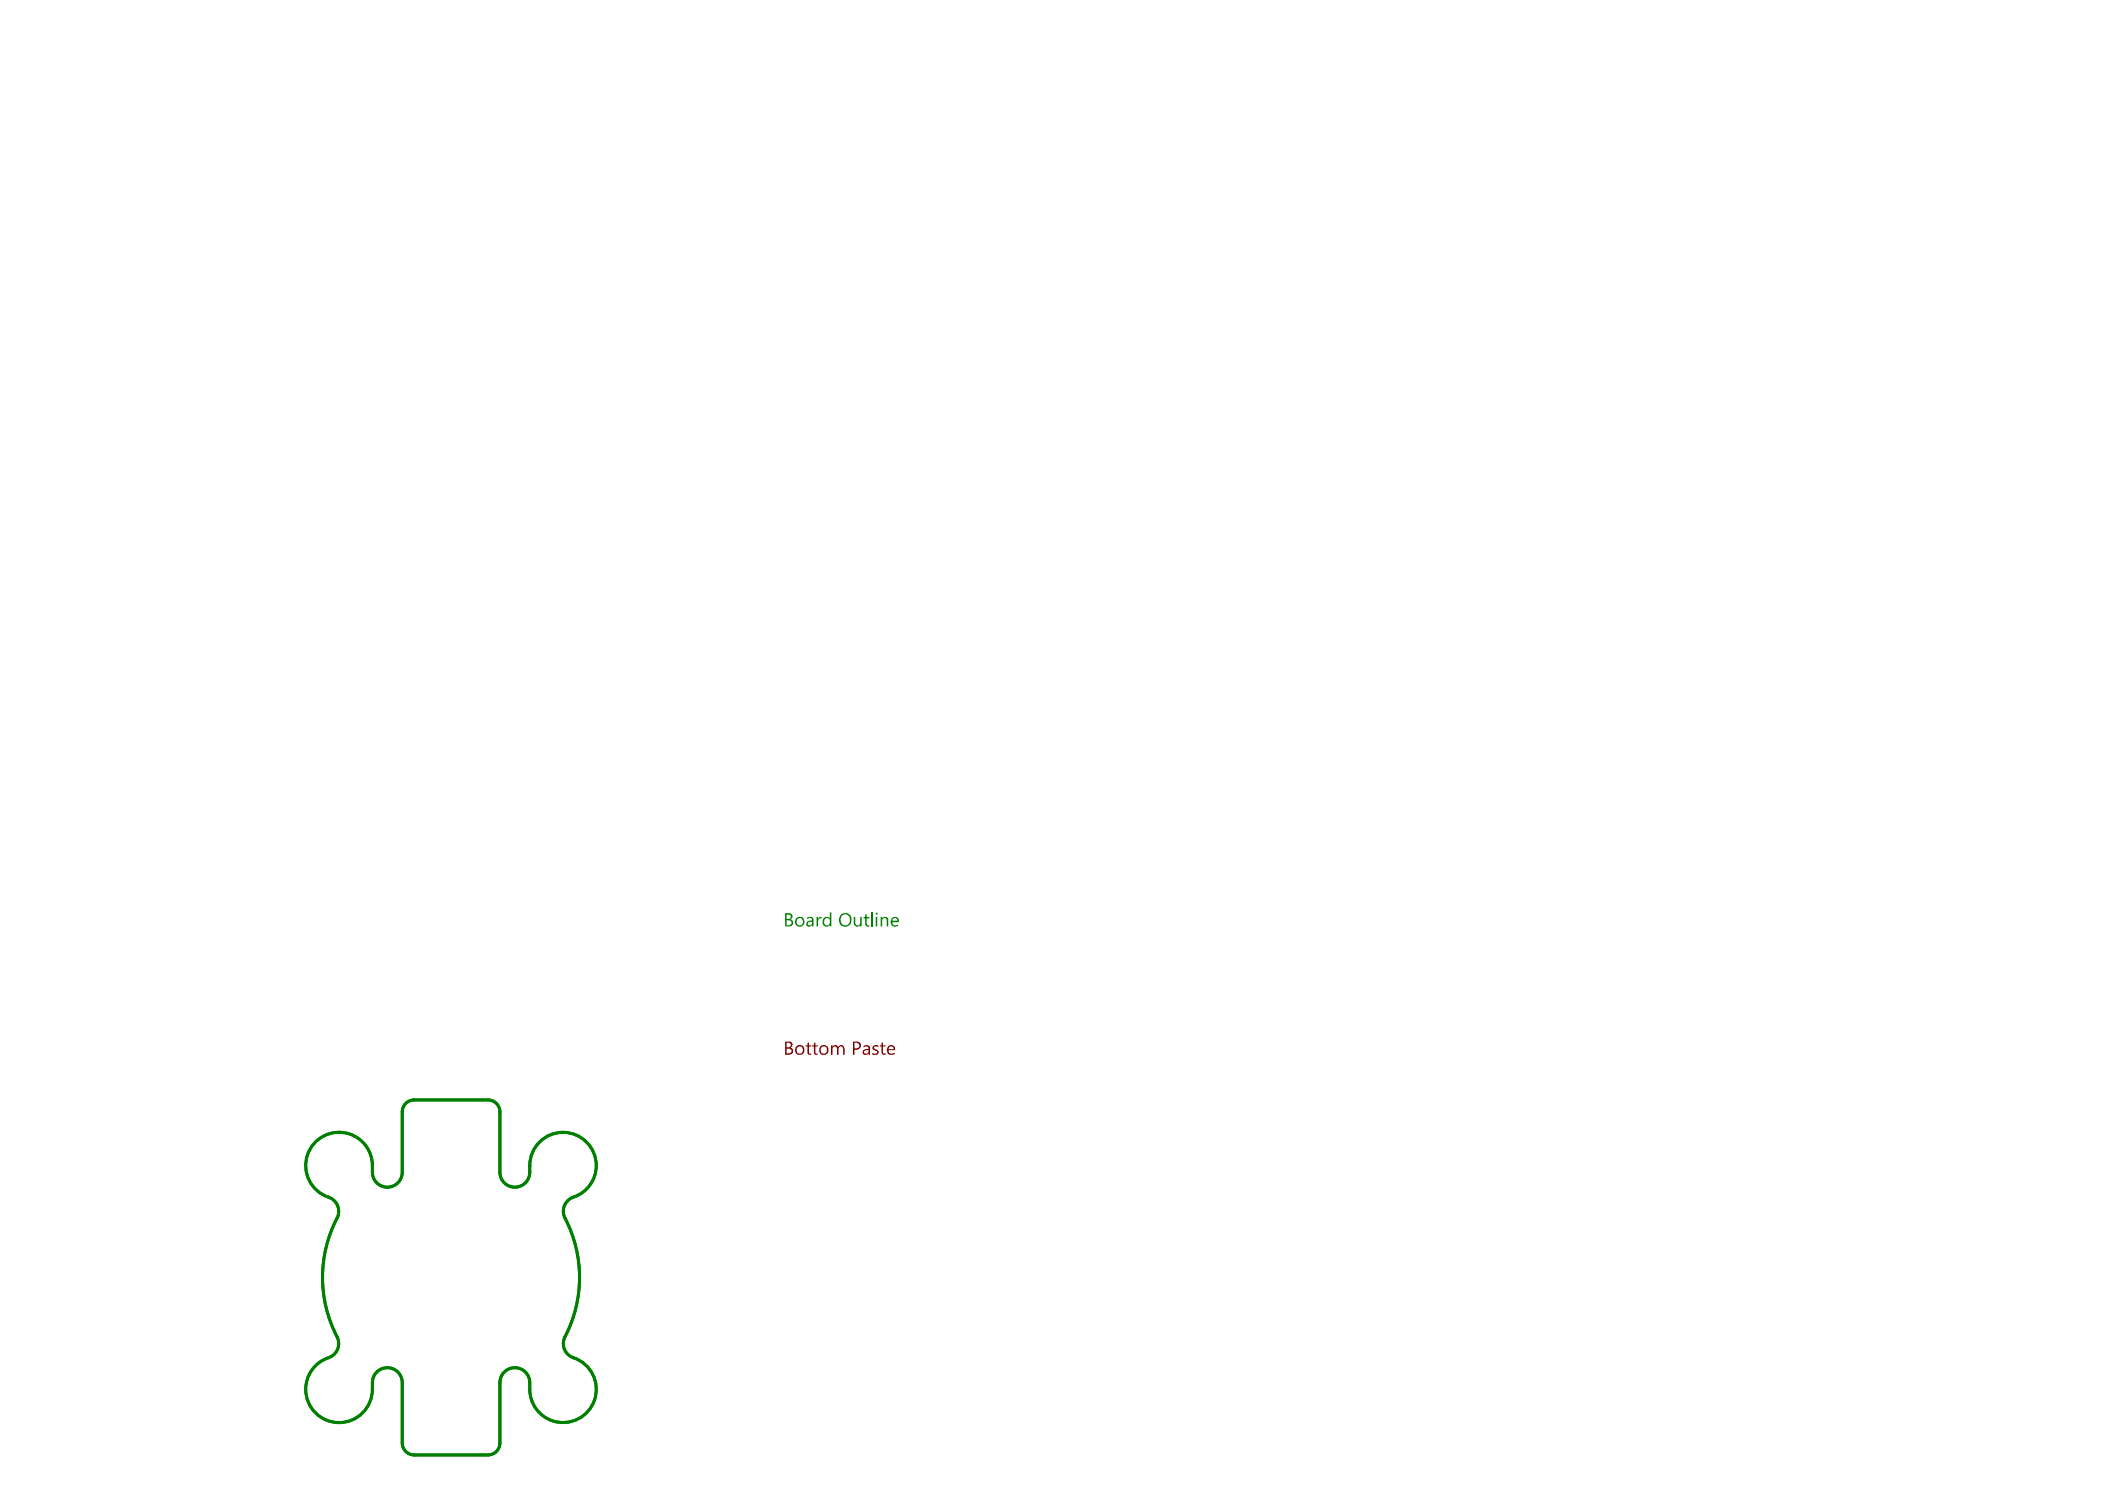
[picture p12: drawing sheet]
<svg xmlns="http://www.w3.org/2000/svg" width="297mm" height="210mm" viewBox="0 0 297 210" stroke-linecap="round" stroke-linejoin="round" font-family="sans-serif">
<path d="M56.8 156.8v8.6M58.4 155.2h10.5M70.5 156.8v8.6M52.5 164.4v1M74.8 164.4v1M52.5 195v1M56.8 195v8.6M70.5 195v8.6M74.8 195v1M58.4 205.2h10.5" fill="none" stroke="#008000" stroke-width=".42"/>
<g fill="#008000">
<path d="M115.2 129.3h.2v.3l.3-.3h.2v.3h-.1a.28 .28 0 0 0-.4 .3v.8h-.2z"/>
<path d="M120.5 129.3h.2v.8a.36 .36 0 0 0 .3 .5 .36 .36 0 0 0 .4-.5v-.8h.2v1.4h-.2v-.2a.48 .48 0 0 1-.6 .2 .48 .48 0 0 1-.3-.6z"/>
<path d="M122.1 129h.2v.3h.4v.3h-.4v.7a.24 .24 0 0 0 .1 .2 .24 .24 0 0 0 .3 0v.2h-.1h-.3a.29 .29 0 0 1-.2-.4v-.7h-.2v-.3h.2z"/>
<path d="M122.9 128.7h.2v2h-.2z"/>
<path d="M124.3 129.3h.2v.3a.47 .47 0 0 1 .5-.2 .47 .47 0 0 1 .3 .5v.8h-.2v-.8a.33 .33 0 0 0-.3-.4 .33 .33 0 0 0-.3 .4v.8h-.2z"/>
<path d="M111 129v.6h.3a.3 .3 0 0 0 .3-.3 .3 .3 0 0 0-.3-.3zM111 129.8v.7h.3a.35 .35 0 0 0 .4-.4 .35 .35 0 0 0-.4-.3zM110.8 128.8h.5a.47 .47 0 0 1 .5 .4 .47 .47 0 0 1-.3 .5 .49 .49 0 0 1 .4 .6 .49 .49 0 0 1-.6 .4h-.5z"/>
<path d="M112.5 129.7a.63 .63 0 0 0 .4 .9 .54 .54 0 0 0 .4-.6 .54 .54 0 0 0-.5-.5zM112.2 130a.7 .7 0 0 1 1.4 0 .7 .7 0 0 1-1.4 0z"/>
<path d="M114 130.2a.27 .27 0 0 0 .1 .3 .27 .27 0 0 0 .4-.1l.1-.1v-.3h-.3zM113.9 129.5a.54 .54 0 0 1 .6-.2 .54 .54 0 0 1 .3 .5v.9h-.2v-.2a.43 .43 0 0 1-.5 .2 .43 .43 0 0 1-.3-.5 .43 .43 0 0 1 .4-.3l.4-.1a.38 .38 0 0 0-.3-.3 .38 .38 0 0 0-.4 .2z"/>
<path d="M116.2 129.6a.59 .59 0 0 1 .9 0v-.9h.2v2h-.2v-.2a.59 .59 0 0 1-.8 .1 .59 .59 0 0 1-.2-.8zM116.4 129.6a.59 .59 0 0 0 .3 1l.4-.3v-.4a.42 .42 0 0 0-.7-.3z"/>
<path d="M118.7 129.3a1.02 1.02 0 0 0 .4 1.2 .78 .78 0 0 0 .8-.7 .78 .78 0 0 0-.7-.8l-.3 .1zM118.7 129a.94 .94 0 0 1 1.5 .6 .94 .94 0 0 1-1.2 1.1 1 1 0 0 1-.5-1.5z"/>
<path d="M123.6 128.9a.15 .15 0 0 1 .3 0 .15 .15 0 0 1-.3 0zM123.6 129.3h.2v1.4h-.2z"/>
<path d="M125.9 129.7v.2h.7a.36 .36 0 0 0-.2-.4 .36 .36 0 0 0-.5 .2zM125.8 129.6a.58 .58 0 0 1 .8-.2 .58 .58 0 0 1 .2 .7h-.9a.42 .42 0 0 0 .6 .4l.2-.1v.2a.66 .66 0 0 1-.9-.1 .66 .66 0 0 1 0-.9z"/>
</g>
<path d="M58.4 155.2a1.68 1.68 0 0 0-1.6 1.6M68.9 155.2a1.68 1.68 0 0 1 1.6 1.6M52.5 164.4a4.7 4.7 0 0 0-7.4-3.8 4.7 4.7 0 0 0 1.3 8.3 2.1 2.1 0 0 1 1.2 2.9 18.1 18.1 0 0 0 0 16.8 2.1 2.1 0 0 1-1.2 2.9 4.7 4.7 0 0 0-1.3 8.3 4.7 4.7 0 0 0 7.4-3.8M52.5 165.4a2.11 2.11 0 0 0 2.2 2.1 2.11 2.11 0 0 0 2.1-2.1M70.5 165.4a2.11 2.11 0 0 0 2.1 2.1 2.11 2.11 0 0 0 2.2-2.1M74.8 164.4a4.7 4.7 0 0 1 4.3-4.6 4.7 4.7 0 0 1 5 3.9 4.7 4.7 0 0 1-3.5 5.3 2.1 2.1 0 0 0-.9 2.8 18.2 18.2 0 0 1-.1 17.1 2.1 2.1 0 0 0 1.3 2.6 4.7 4.7 0 0 1 1.3 8.3 4.7 4.7 0 0 1-7.4-3.8M52.5 195a2.11 2.11 0 0 1 2.2-2.1 2.11 2.11 0 0 1 2.1 2.1M70.5 195a2.11 2.11 0 0 1 2.1-2.1 2.11 2.11 0 0 1 2.2 2.1M56.8 203.6a1.68 1.68 0 0 0 1.6 1.6M70.5 203.6a1.68 1.68 0 0 1-1.6 1.6" fill="none" stroke="#008000" stroke-width=".42"/>
<g fill="#800000">
<path d="M113.9 147.1l.3-.1v.5h.3v.1h-.3v.8a.2 .2 0 0 0 0 .2 .2 .2 0 0 0 .3 0v.2h-.3l-.3-.2v-1h-.2v-.1h.2z"/>
<path d="M114.9 147.1l.2-.1v.5h.3v.1h-.3v.8a.2 .2 0 0 0 0 .2 .2 .2 0 0 0 .3 0v.2h-.3l-.2-.2v-1h-.3v-.1h.3z"/>
<path d="M117.3 147.5h.2v.2a.48 .48 0 0 1 .4-.3 .48 .48 0 0 1 .4 .3 .45 .45 0 0 1 .5-.3 .45 .45 0 0 1 .4 .5v.9h-.2v-.8a.33 .33 0 0 0-.4-.4 .33 .33 0 0 0-.3 .5v.7h-.2v-.8a.33 .33 0 0 0-.3-.4 .33 .33 0 0 0-.3 .5v.7h-.2z"/>
<path d="M123.1 147.6a.64 .64 0 0 1 .9-.1v.2l-.3-.1a.24 .24 0 0 0-.4 .2 .24 .24 0 0 0 .3 .3 .4 .4 0 0 1 .3 .5 .4 .4 0 0 1-.5 .2h-.3v-.3l.3 .1a.25 .25 0 0 0 .4-.1 .25 .25 0 0 0-.3-.3l-.4-.2z"/>
<path d="M124.4 147.1l.2-.1v.5h.4v.1h-.4v.9l.1 .1h.3v.2a.47 .47 0 0 1-.6-.4v-.8h-.2v-.1h.2z"/>
<path d="M111 147.1v.6h.3a.32 .32 0 0 0 .3-.3 .32 .32 0 0 0-.3-.3zM111 147.9v.7h.3a.33 .33 0 0 0 .4-.4 .33 .33 0 0 0-.4-.3zM110.8 146.9h.5a.44 .44 0 0 1 .5 .4 .44 .44 0 0 1-.3 .5 .52 .52 0 0 1 .4 .6 .52 .52 0 0 1-.6 .4h-.5z"/>
<path d="M112.5 147.7a.57 .57 0 0 0 0 .6 .57 .57 0 0 0 .5 .3 .52 .52 0 0 0 .3-.6 .52 .52 0 0 0-.5-.4zM112.2 148.1a.7 .7 0 0 1 1.4 0 .7 .7 0 0 1-1.4 0z"/>
<path d="M115.9 147.8a.56 .56 0 0 0 0 .6 .56 .56 0 0 0 .5 .2 .61 .61 0 0 0 0-1h-.3zM115.7 147.7a.69 .69 0 0 1 1-.1 .69 .69 0 0 1 0 1 .69 .69 0 0 1-1-.1l-.1-.1z"/>
<path d="M120.6 147.1v.8h.2a.41 .41 0 0 0 .5-.4 .41 .41 0 0 0-.5-.4zM120.4 146.9h.5a.59 .59 0 0 1 .6 .6 .59 .59 0 0 1-.7 .6h-.2v.7h-.2z"/>
<path d="M122 148.3a.31 .31 0 0 0 .3 .3 .31 .31 0 0 0 .3-.3v-.2zM121.9 147.5a.62 .62 0 0 1 .9 .2v1.1h-.2v-.2a.43 .43 0 0 1-.7 .2 .43 .43 0 0 1 0-.7l.7-.2a.38 .38 0 0 0-.3-.3 .38 .38 0 0 0-.4 .2z"/>
<path d="M125.4 147.7v.3h.7a.35 .35 0 0 0-.2-.4 .35 .35 0 0 0-.5 .1zM125.3 147.6a.59 .59 0 0 1 .7-.1 .59 .59 0 0 1 .3 .7h-.9a.48 .48 0 0 0 .3 .4 .48 .48 0 0 0 .6-.1v.2a.69 .69 0 0 1-1 0 .69 .69 0 0 1-.1-.9z"/>
</g>
</svg>
